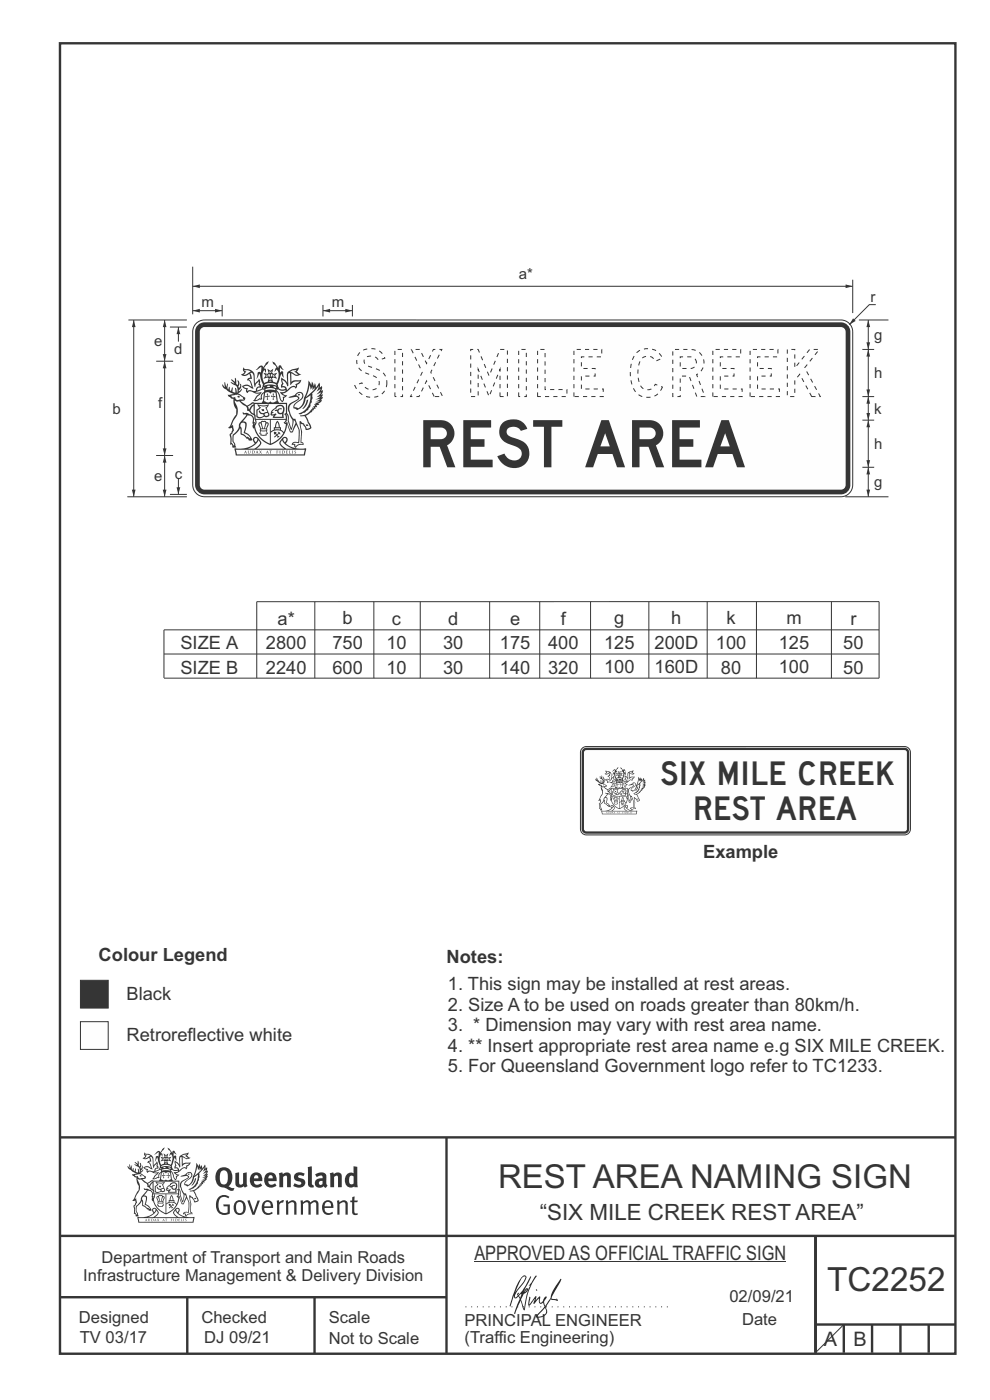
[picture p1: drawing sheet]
<svg xmlns="http://www.w3.org/2000/svg" width="210mm" height="297mm" viewBox="0 0 210 297" stroke-linecap="round" stroke-linejoin="round" font-family="sans-serif">
<defs><g id="words">
<text font-size="13.9" fill="#fefefe" x="74.8" y="84.1">SIX MILE CREEK</text>
<text font-size="13.9" fill="#373435" x="88.6" y="99.1">REST AREA</text>
<text font-size="7.1" fill="#373435" x="175.5" y="274">TC2252</text>
<text font-size="7" fill="#373435" x="105.7" y="251.9">REST AREA NAMING SIGN</text>
<g font-size="6.9" fill="#373435">
<text x="140.1" y="166.5">SIX MILE CREEK</text>
<text x="147" y="174">REST AREA</text>
</g>
<text font-size="4.8" fill="#373435" x="114.5" y="258.8">“SIX MILE CREEK REST AREA”</text>
<g font-size="4.2" fill="#373435">
<text x="100.6" y="267.2">APPROVED AS OFFICIAL TRAFFIC SIGN</text>
<text x="174.7" y="285.6">A</text>
<text x="181.1" y="285.6">B</text>
</g>
<g font-size="3.9" fill="#373435">
<text x="38.3" y="137.7">SIZE A</text>
<text x="56.4" y="137.7">2800</text>
<text x="58.9" y="132.5">a*</text>
<text x="70.5" y="137.7">750</text>
<text x="72.7" y="132.5">b</text>
<text x="82" y="137.7">10</text>
<text x="83.1" y="132.5">c</text>
<text x="94" y="137.7">30</text>
<text x="95.1" y="132.5">d</text>
<text x="106" y="137.7">175</text>
<text x="108.2" y="132.5">e</text>
<text x="116.3" y="137.7">400</text>
<text x="119" y="132.5">f</text>
<text x="128.1" y="137.7">125</text>
<text x="130.3" y="132.5">g</text>
<text x="138.8" y="137.7">200D</text>
<text x="142.4" y="132.5">h</text>
<text x="151.8" y="137.7">100</text>
<text x="154.1" y="132.5">k</text>
<text x="165.2" y="137.7">125</text>
<text x="166.8" y="132.5">m</text>
<text x="178.9" y="137.7">50</text>
<text x="180.4" y="132.5">r</text>
<text x="38.3" y="142.9">SIZE B</text>
<text x="56.4" y="142.9">2240</text>
<text x="70.5" y="142.9">600</text>
<text x="82" y="142.9">10</text>
<text x="94" y="142.9">30</text>
<text x="106" y="142.9">140</text>
<text x="116.3" y="142.9">320</text>
<text x="128.1" y="142.9">100</text>
<text x="138.8" y="142.9">160D</text>
<text x="152.9" y="142.9">80</text>
<text x="165.2" y="142.9">100</text>
<text x="178.9" y="142.9">50</text>
<text x="149.2" y="182.1">Example</text>
<text x="20.9" y="203.8">Colour Legend</text>
<text x="94.7" y="204.2">Notes:</text>
<text x="26.8" y="212.2">Black</text>
<text x="95" y="214.4">2. Size A to be used on roads greater than 80km/h.</text>
<text x="95" y="210.1">1. This sign may be installed at rest areas.</text>
<text x="26.8" y="220.9">Retroreflective white</text>
<text x="95" y="218.8">3. * Dimension may vary with rest area name.</text>
<text x="95" y="223.1">4. ** Insert appropriate rest area name e.g SIX MILE CREEK.</text>
<text x="95" y="227.5">5. For Queensland Government logo refer to TC1233.</text>
</g>
<g font-size="3.5" fill="#373435">
<text x="21.6" y="267.9">Department of Transport and Main Roads</text>
<text x="17.7" y="271.8">Infrastructure Management &amp; Delivery Division</text>
<text x="16.7" y="280.6">Designed</text>
<text x="42.7" y="280.6">Checked</text>
<text x="69.7" y="280.6">Scale</text>
<text x="98.5" y="281.3">PRINCIPAL ENGINEER</text>
<text x="154.7" y="276.1">02/09/21</text>
<text x="157.4" y="281.2">Date</text>
<text x="16.9" y="284.8">TV 03/17</text>
<text x="43.3" y="284.8">DJ 09/21</text>
<text x="69.7" y="285.2">Not to Scale</text>
<text x="98.5" y="284.8">(Traffic Engineering)</text>
</g>
<g font-size="3.2" fill="#373435">
<text x="110.1" y="59.2">a*</text>
<text x="42.8" y="65.2">m</text>
<text x="70.4" y="65.2">m</text>
<text x="184.6" y="64">r</text>
<text x="32.7" y="73.4">e</text>
<text x="37" y="75.2">d</text>
<text x="185.4" y="72.1">g</text>
<text x="185.4" y="80.3">h</text>
<text x="23.9" y="87.9">b</text>
<text x="33.6" y="86.5">f</text>
<text x="185.4" y="87.8">k</text>
<text x="185.4" y="95.3">h</text>
<text x="37.1" y="101.7">c</text>
<text x="32.7" y="102.1">e</text>
<text x="185.4" y="103.4">g</text>
</g>
</g></defs>
<g fill="none" stroke="#373435" stroke-width=".51">
<path d="M12.7 9.2h190v278h-190zM12.7 241.3h190M94.7 241.4v45.8M12.7 275.2h82M12.7 262.2h190.1M39.7 275.2v12M66.7 275.2v12M173 262.1v24.9M173 281h29.7M179 281v6M185 281v6M191 281v6"/>
<path d="M197 281v6"/>
</g>
<path d="M100.6 267.7h66.2" fill="none" stroke="#373435" stroke-width=".21"/>
<g fill="#373435">
<path d="M47 248.4a2.55 2.55 0 0 0 0 2.7l.3 .2a.81 .81 0 0 0 1-1v-.5a1.04 1.04 0 0 0-1.1-1.5zM46.3 248.1a1.82 1.82 0 0 1 2.1-.2 1.82 1.82 0 0 1 .9 1.8 2.29 2.29 0 0 1-.8 2l.7 .3h.5l-.2 .6a2.87 2.87 0 0 1-2-.7 2.12 2.12 0 0 1-1.7-3.1z" fill-rule="evenodd"/>
<path d="M49.9 248.9l.8-.2v2a.46 .46 0 0 0 .3 .6 .46 .46 0 0 0 .6-.3v-2.1l.7-.2v2.4l.2 .5-.5 .3-.3-.3a1.02 1.02 0 0 1-1.2 .3 1.02 1.02 0 0 1-.6-1.1z" fill-rule="evenodd"/>
<path d="M54 249.5l-.1 .5h.9a.49 .49 0 0 0-.2-.6 .49 .49 0 0 0-.6 .1zM53.4 249.1a1.34 1.34 0 0 1 1.6-.2 1.34 1.34 0 0 1 .6 1.5v.2h-1.7a.77 .77 0 0 0 .5 .8 .77 .77 0 0 0 .9-.4l.3 .5a1.59 1.59 0 0 1-2 .2 1.59 1.59 0 0 1-.5-2.1z" fill-rule="evenodd"/>
<path d="M57 249.5l-.1 .5h1a.49 .49 0 0 0-.2-.6 .49 .49 0 0 0-.7 .1zM56.4 249.1a1.34 1.34 0 0 1 1.6-.2 1.34 1.34 0 0 1 .7 1.5v.2h-1.8a.77 .77 0 0 0 .5 .8 .77 .77 0 0 0 .9-.4l.4 .5a1.59 1.59 0 0 1-2.1 .2 1.59 1.59 0 0 1-.5-2.1z" fill-rule="evenodd"/>
<path d="M59.2 248.9l.7-.2 .1 .4a.95 .95 0 0 1 1-.3 .95 .95 0 0 1 .7 .8v2.3h-.8v-2.3a.46 .46 0 0 0-.8 .1v2.2h-.8z" fill-rule="evenodd"/>
<path d="M62.6 249.1a1.75 1.75 0 0 1 2-.1l-.2 .5-.6-.2a.43 .43 0 0 0-.6 .3l.4 .3a1.04 1.04 0 0 1 1.2 1.1 1.04 1.04 0 0 1-1.4 1l-1.2-.4 .3-.6 1 .4 .4-.4a.88 .88 0 0 0-1-.5l-.4-.2-.1-.4z" fill-rule="evenodd"/>
<path d="M65.3 247.6l.8-.2 .1 3.8 .3 .2 .1 .4a.88 .88 0 0 1-1 0 .88 .88 0 0 1-.3-1z" fill-rule="evenodd"/>
<path d="M67.8 250.6a.43 .43 0 0 0-.1 .7 .43 .43 0 0 0 .7-.1v-.7zM66.8 249.1a1.7 1.7 0 0 1 2.4 .1v1.9l.3 .4-.4 .5-.5-.4a1.03 1.03 0 0 1-1.7-.1 1.03 1.03 0 0 1 .8-1.5h.7v-.4a.8 .8 0 0 0-1.2 .1z" fill-rule="evenodd"/>
<path d="M70 248.9l.7-.2 .1 .4a.95 .95 0 0 1 1-.3 .95 .95 0 0 1 .7 .8v2.3h-.8v-2.3a.46 .46 0 0 0-.8 .1v2.2h-.8z" fill-rule="evenodd"/>
<path d="M74.3 249.5a1.48 1.48 0 0 0 0 1.7h.5l.2-.1v-1.5l-.3-.2zM75 247.4l.8 .1 .1 4.4h-.7l-.1-.2a1.26 1.26 0 0 1-1.4 0 1.26 1.26 0 0 1-.5-1.3 1.29 1.29 0 0 1 .4-1.4 1.29 1.29 0 0 1 1.4-.1z" fill-rule="evenodd"/>
<path d="M46.4 253.9a1.72 1.72 0 0 1 2.3 0l-.3 .3a1.24 1.24 0 0 0-1.4-.2 1.24 1.24 0 0 0-.6 1.4 1.49 1.49 0 0 0 1.2 1.9l.7-.1v-1.3h-.8l-.1-.4h1.3v1.9a1.93 1.93 0 0 1-2.2 0 1.93 1.93 0 0 1-.7-2.2l.2-.8z" fill-rule="evenodd"/>
<path d="M50.4 255.1a1.65 1.65 0 0 0 .2 2.2 .99 .99 0 0 0 1-1.4 .78 .78 0 0 0-.4-.8 .78 .78 0 0 0-.8 0zM50 254.9a1.33 1.33 0 0 1 1.6-.1 1.33 1.33 0 0 1 .5 1.4 1.31 1.31 0 0 1-1.3 1.6 1.31 1.31 0 0 1-1.2-1.6v-.6z" fill-rule="evenodd"/>
<path d="M52.5 254.7l.4-.1 .9 2.6 .8-2.5h.5l-1.1 3h-.5z" fill-rule="evenodd"/>
<path d="M56.3 255.2l-.2 .7h1.3a.7 .7 0 0 0-.3-.8 .7 .7 0 0 0-.8 .1zM55.9 255a1.22 1.22 0 0 1 1.5-.2 1.22 1.22 0 0 1 .5 1.5h-1.8a.93 .93 0 0 0 .5 1 .93 .93 0 0 0 1.1-.2l.2 .3a1.43 1.43 0 0 1-1.8 .1 1.43 1.43 0 0 1-.6-1.7z" fill-rule="evenodd"/>
<path d="M58.7 254.7l.4-.1 .1 .5 .4-.4 .6-.1-.2 .5a.66 .66 0 0 0-.8 .7v1.9h-.4z" fill-rule="evenodd"/>
<path d="M60.6 254.7l.4-.1 .1 .5a.94 .94 0 0 1 1-.5 .94 .94 0 0 1 .8 .8v2.3h-.5l-.1-2.5a.81 .81 0 0 0-1.2 .3v2.2h-.4z" fill-rule="evenodd"/>
<path d="M63.7 254.7l.5-.1 .1 .5 .4-.3a.78 .78 0 0 1 1.1 .3 .9 .9 0 0 1 1-.5 .9 .9 0 0 1 .8 .8v2.3h-.5l-.1-2.5a.67 .67 0 0 0-1.1 .3v2.2h-.5v-2.4l-.4-.3-.7 .4v2.3h-.5z" fill-rule="evenodd"/>
<path d="M69 255.2l-.1 .7h1.3a.7 .7 0 0 0-.3-.8 .7 .7 0 0 0-.9 .1zM68.7 255a1.22 1.22 0 0 1 1.5-.2 1.22 1.22 0 0 1 .5 1.5h-1.8a.93 .93 0 0 0 .4 1 .93 .93 0 0 0 1.2-.2l.1 .3a1.44 1.44 0 0 1-1.7 .1 1.44 1.44 0 0 1-.6-1.7z" fill-rule="evenodd"/>
<path d="M71.4 254.7l.5-.1 .1 .5a.94 .94 0 0 1 1-.5 .94 .94 0 0 1 .8 .8v2.3h-.5l-.1-2.5a.81 .81 0 0 0-1.2 .3v2.2h-.4z" fill-rule="evenodd"/>
<path d="M74.7 253.9l.5-.1v.9h.7l-.1 .3h-.6v2.2l.1 .2h.5l.1 .3a.75 .75 0 0 1-1.2-.6v-2.1h-.4v-.3h.4z" fill-rule="evenodd"/>
<path d="M30.8 244.9l1.1 .3-.9 .5h-.4l.6-.5zM31.8 245.4h.2a2.44 2.44 0 0 1 .4 1.9l.1 .5 .7-1-.1 .6 .3 .3a.57 .57 0 0 0-.6 .7l-1-.1-.5 .2 .2-.5-.8-.3 .7-.1 .9 .5 .1-.1-.6-1.3-.2-.2h.5zM30.7 244.4l-.1 .5 .2 .4-.6 .4a1.04 1.04 0 0 0 1.4-.1l.2 .6-.3 .1-.2 .4a.94 .94 0 0 1 .8 1.1l-.2-.1a1.16 1.16 0 0 0-1.5-.1l.3 .4 .4 .2 .1 .5 .2 .1 .1-.2a.94 .94 0 0 1 1.1 .2l.8 .1-1.2 1.2a1.13 1.13 0 0 0 1.2-.2l.4-.1-.1-.4 .5-.8a.83 .83 0 0 0-.6 1.1l-.3-.1-.7 .4 1.1-1.4-.5 .1-.5-.1 1.3-.5-.1-.1-.9 .4v-.3l.2-.2 .3 .1 .1-.3-.2-.4v-.6l-.1-.4-.7 1v-.7a1.42 1.42 0 0 0-1.6-1.8z" fill-rule="evenodd"/>
<path d="M38.5 245.2l.5-.2 .7-.1-.6 .3 .8 .5h-.3zM38.3 245.5l.2-.1 .1 2a1.69 1.69 0 0 1 1.6-.6l-.8 .5 .1 .5a1.1 1.1 0 0 0-1.5 .6l-.1-.5-.2-.2h-.5l.3-.4-.3-.7a1.42 1.42 0 0 1 .8 1.1l.2-.1zM37.1 246.2l.1 1-.2 .3 .1 .4h.5l.1 .2a.96 .96 0 0 1-1.1-.1l-.1 .1a1.06 1.06 0 0 0 1.3 .2v.1a.72 .72 0 0 1-1 .2l.3 .5 .6 .2-.4 .2-.1 .6-.2-.3-.4-1.1-.4-.4 .4 .9a1.54 1.54 0 0 0 .7 1.2l.2-.3a.58 .58 0 0 1 .4-.8l.2-.1h-.3l-.5-.3 .9-.5a.93 .93 0 0 1 1.2-.5v.2l.2-.2 .1-.5a.99 .99 0 0 0 .7-.8l-1.3 .1-.3 .2-.1-1.4 .9 .4 .9-.3h-.4l-.5-.4 .4-.7-.6 .2a1.46 1.46 0 0 0-1.4 2.1v.4l-.2-.4z" fill-rule="evenodd"/>
<path d="M35.6 248.9l.2 .1-.1 .3 .4 .1h-.4v.6l-.1-.6h-.3l.3-.1z" fill-rule="evenodd"/>
<path d="M34.6 248.9l.2 .1v.3l.3 .1h-.3l-.1 .6v-.6h-.4l.4-.1z" fill-rule="evenodd"/>
<path d="M34.3 248.8a.57 .57 0 0 1 .9 .2 .57 .57 0 0 1 .9-.2l.2 1.4h-.2a.57 .57 0 0 1-.9 0 .69 .69 0 0 1-1.1 0zM34.2 248.1l-.3 2.1-.2 .4h3l-.2-.4-.3-2.1h-.2v.2l-.8-.1-.8 .1v-.2z" fill-rule="evenodd"/>
<path d="M34.2 252.4a.3 .3 0 0 0 .6 0 .3 .3 0 0 0-.6 0zM33.3 250.9l.3 .3-.3 .4a.79 .79 0 0 0 0 1.3l.8-.2-.1-.3a.55 .55 0 0 1-.7-.6l.1-.1 .2 .3 .3 .2 .8-.2-.4-.7 .4-.4-.7 .2zM33 250.7l1.1 .2 .9-.2-.4 .6 .4 1.2a.56 .56 0 0 1-.8 .3l-.2 .1a.73 .73 0 0 1-.9 .1 .73 .73 0 0 1-.3-1v-.4l.6-.4z" fill-rule="evenodd"/>
<path d="M35.6 251.8l.7-.4a.58 .58 0 0 1 1-.1 .58 .58 0 0 1-.4 .9l-.3-.3a.43 .43 0 0 1 .6-.4 .57 .57 0 0 0-.8 .2l-.2-.1-.3 .1 .4 .2a.55 .55 0 0 0 .9 .4v.5h-1.3l.3-.4-.1-.1-.6 .1 .2-.3-.2-.1zM35.4 251.8l-.1 .2a.39 .39 0 0 0 .2 .6h.3l-.2 .4h1.9l-.1-.8a.86 .86 0 0 0-.1-1.3 .86 .86 0 0 0-1.3 .4z" fill-rule="evenodd"/>
<path d="M36 254.8h.8v.2h-.8zM36.4 253.8l.2 .8h-.4zM36.4 253.5l-.3 .5-.1 .6h-.2v.4l-.7 .4 .2 .1a1.48 1.48 0 0 1 2.1 .2l.2-.1-.6-.5v-.5h-.2l-.1-.6z" fill-rule="evenodd"/>
<path d="M35.8 255.4l.4 .1 .1 .3 .3-.2-.2-.2a.38 .38 0 0 1 .5 .5l-.2-.2-.3 .2 .3 .2-.3 .3-.1-.4-.4 .4-.1-.2 .4-.3-.1-.1-.2 .1z" fill-rule="evenodd"/>
<path d="M34.5 254h.2v.2l-.2 .6h-.2zM33.6 255.3h.9v.2a.55 .55 0 0 1-.8 .4v-.2l-.2-.1zM33.4 254h.2l.2 .8h-.2zM33.6 255l.8-.1 .1 .2h-.8zM33.8 253.7h.5l-.2 1.1h-.1zM33.3 253.8l-.1 .3 .3 1.1a.48 .48 0 0 0-.1 .6 .48 .48 0 0 0 .5 .2h.5a.49 .49 0 0 0 .2-.8l.3-1.1-.1-.3a1.42 1.42 0 0 0-1.5 0z" fill-rule="evenodd"/>
<path d="M33.7 251.5l.4 .1 .1 .3h-.3z" fill-rule="evenodd"/>
<path d="M41.3 250.1l.3-.2-.2 .8-.6 .8h-.2l.5-.7z" fill-rule="evenodd"/>
<path d="M39.7 249l.3-.2 .5 .2a.88 .88 0 0 1-.6 1.1 1.22 1.22 0 0 0-.8 1.3l.5 .2a.72 .72 0 0 0 .9-.4l.5-.8 .2-.6 .8-.6v.2a2.85 2.85 0 0 1-2 2.9l.1 .1a2.13 2.13 0 0 0 1.9-1.5v-.3a2.01 2.01 0 0 0 .3-1.7l1.1-1.3-.4 1 .7-.5-.7 1 .8-.4-.8 .8 .7-.2-.9 .6 .8-.1-.8 .4h.7l-.8 .3 .3 .2h-.4l.2 .3h-.4l.2 .3h-.4l.1 .2h-.1a2.16 2.16 0 0 1-2 1.1l.1 .2 .4-.1a.76 .76 0 0 1 .7 .8l.5 1.2-.6 .2a1.45 1.45 0 0 0-1.1-1.3l.2 1.8-.1 1.8 .4 .3a1.07 1.07 0 0 0-1.2 .4v-.3l-.5-.2a.87 .87 0 0 1 1.1-.1v-.7a4.4 4.4 0 0 0-.6-3.1l-.1-.3h-.2a2.16 2.16 0 0 1-.7-2.2l.3-.4 1.2-.7a.55 .55 0 0 0-.4-.8zM37.8 252.4a.76 .76 0 0 1 .3 1.1l.6 1.6 .4-1.7 .2 .1a.61 .61 0 0 1-.1 .9l-.3 .8-.2 .1-.7-1.6-.3 .1a1.18 1.18 0 0 0 .1-1.4zM41.8 247.5l.2 .7 .3-.5v.6l.4-.5a1.9 1.9 0 0 1-1.2 1.4l-.3 .3zM38.2 249.6l1.4-.2 .2 .2v.3l-.5 .2a1.26 1.26 0 0 0-.9 1.9l.2 .7a1.84 1.84 0 0 1 .1 2.1l-.4-1.4a.96 .96 0 0 0-.4-1.2l-.4 .2a.78 .78 0 0 1 0 1.3l.1 .3h.4l.4 1.1a.38 .38 0 0 0 .2 .4 .38 .38 0 0 0 .4-.1l.6-1.2a2.94 2.94 0 0 1 .4 2.5l-.1 .4h-.8l-.3 .4v.2l.4-.1 .1 .4 .2 .1a1.02 1.02 0 0 1 1.3-.5v-.4l-.3-.1 .1-1.8-.3-1.3h.1a1.14 1.14 0 0 1 .8 1 .63 .63 0 0 0 .8-.2 .63 .63 0 0 0-.2-.9l-.6-1.2 .9-.6 .2-.4h.3l-.1-.2h.4l-.1-.3h.3l-.1-.3 .5-.1-.2-.2 .6-.4v-.2h-.2l.4-.5h-.3l.3-.5-.4 .1 .4-.5v-.3l-.3 .2 .2-.7-.1-.2-.4 .3v-.8l-.6 .8-.2-.8-.2 .5-.3-.7-.1 .6-.5-.8-.1 1.4-.6 1.8a1.81 1.81 0 0 1-1 1.5l-.6-.2a1.75 1.75 0 0 1 1.1-1.2 .75 .75 0 0 0 .1-1.3 .75 .75 0 0 0-1.2 .4z" fill-rule="evenodd"/>
<path d="M41.2 254.1h.3l.2 .2-.4 .1z" fill-rule="evenodd"/>
<path d="M29.4 258.4h11.6l-.1 .8h-11.4zM31.3 258.2l.5-.1a2.48 2.48 0 0 0 1.4-1.3l.3 .5-.5 .6-.5 .3zM32.5 256.6l.3-.2 .2 .1-.3 .7zM37.2 256.8a2.65 2.65 0 0 0 1.8 1.4h-1.1l-.5-.3-.5-.6zM37.4 256.5l.2-.1 .3 .2-.3 .6zM29.2 258.2l.1 1.2h11.8l.2-1.1-.2-.1a4.1 4.1 0 0 1-3.3-.9l.3-.4-.1-.6a1.06 1.06 0 0 0-1.3 1l.2 .4 .6 .5h-4.7l.3-.1a.84 .84 0 0 0 .6-.8 .84 .84 0 0 0-.5-.8l-.3-.2h-.5l-.1 .6 .3 .4a4.2 4.2 0 0 1-3.4 .9z" fill-rule="evenodd"/>
<path d="M31 258.7l.1 .2h-.2zM31 258.5l-.3 .6 .4-.2 .2 .2z" fill-rule="evenodd"/>
<path d="M31.3 258.6h.3v.4a.25 .25 0 0 0 .2-.1 .25 .25 0 0 0-.1-.3h.1a.29 .29 0 0 1 0 .4 .29 .29 0 0 1-.4 0 .29 .29 0 0 1 0-.4z" fill-rule="evenodd"/>
<path d="M32.2 258.6a.22 .22 0 0 1 .3 .2 .22 .22 0 0 1-.3 .2zM32 258.6l.1 .4a.33 .33 0 0 0 .4 0 .33 .33 0 0 0 0-.4 .33 .33 0 0 0-.5 0z" fill-rule="evenodd"/>
<path d="M32.9 258.7l.1 .2h-.2zM32.9 258.5l-.2 .6 .3-.2 .2 .2z" fill-rule="evenodd"/>
<path d="M33.3 258.6h.2l.1 .1 .2-.1-.2 .2 .2 .3-.3-.3-.1 .3h-.1l.2-.3z" fill-rule="evenodd"/>
<path d="M34.7 258.7l.1 .2h-.2zM34.7 258.5l-.3 .6 .4-.2 .2 .2z" fill-rule="evenodd"/>
<path d="M35 258.5h.5l-.2 .1v.5h-.2l.1-.5z" fill-rule="evenodd"/>
<path d="M36.2 258.6l.3-.1-.1 .1v.2h.1h-.1v.3h-.2z" fill-rule="evenodd"/>
<path d="M36.7 258.6h.2v.5h-.2z" fill-rule="evenodd"/>
<path d="M37.3 258.6a.22 .22 0 0 1 .3 .2 .22 .22 0 0 1-.3 .2zM37.1 258.6v.4a.33 .33 0 0 0 .5 0 .33 .33 0 0 0 0-.4 .33 .33 0 0 0-.5 0z" fill-rule="evenodd"/>
<path d="M37.8 258.6l.4-.1-.2 .1v.2h.1h-.1v.2l.2 .1h-.4z" fill-rule="evenodd"/>
<path d="M38.4 258.6h.2l-.1 .4 .2 .1h-.3z" fill-rule="evenodd"/>
<path d="M38.9 258.6h.2v.5h-.2z" fill-rule="evenodd"/>
<path d="M39.3 258.6h.2h-.1l.2 .3-.2 .2-.1-.1v-.1l.2 .1z" fill-rule="evenodd"/>
<path d="M34.2 247.4a1.51 1.51 0 0 1 2 .2 2.67 2.67 0 0 0-2.1 0zM35.7 247.6l.4 .1 .1 .3-.4-.1zM34.6 247.6h.5l.1 .2h-.4zM34 247.8l.3 .2h-.3zM34.9 246.9l.3-.2 .3 .2zM34.9 245.6l.2 .1v.3h-.2zM35 245.1l.2 .2 .2-.2-.1 .3h-.2zM35.1 246.3h.2l.1 .4-.2-.2-.2 .2zM35.3 245.7l.2-.1v.4h-.2zM34.4 245.7h.3l.1 .3-.4 .1 .2-.2zM35.7 245.7h.3l-.2 .2 .2 .2-.4-.1zM32.7 244.9l1-.5-.1 1-.2-.2-.3 .2-.3 1.1 .5-1 .3 .9a1.84 1.84 0 0 1 .2 1.7l.4 .1a2.48 2.48 0 0 1 2.2 0l.2-.2-.2-.7 .7-1.8 .4 .7-.2-1-.2-.1-.2 .3v-.9l.6 .4-.6-.8-.3 .1-.1 .4-.5-.9-.5-.3 .2 .5 .6 .5-.5 .8 .4-.4a2.06 2.06 0 0 1 0 2.3l-.5-.2-.2-.6 .1-.1 .8 .2-.4-.5 .4-.5-.7 .2-.2-.2 .2-.7-.5 .4-.5-.4 .2 .7-.2 .2-.7-.2 .4 .5-.4 .5 .8-.2 .1 .1-.2 .6-.5 .2a2.02 2.02 0 0 1 0-2.2l.3 .5-.1-.7-.3-.1 .8-1.2-.4 .3-.5 .8-.2-.3a.8 .8 0 0 0-.8 .5z" fill-rule="evenodd"/>
<path d="M29.2 250.1l.3 .1a.61 .61 0 0 1 .8 .4l.3 .2a.8 .8 0 0 1 .6 1l.4 .1 .5 .5a1 1 0 0 1 .5 1.1l-.1 .7v-.5h-.1a.96 .96 0 0 0-.8-1.3l-.2-.2h-.7l-.1-.1-.1 .1 .1 .3h.6l-1.2 1.3-.2 1-.4 .6a1.33 1.33 0 0 0-.5 1.8l.2 .5a1.26 1.26 0 0 1-.5-1.5l-.1-.3a1.56 1.56 0 0 0 .4-1.7l-.3 .2 .2-.5a3.2 3.2 0 0 0 .7-3zM30.4 253.9h.4a2.06 2.06 0 0 1-.1 1.6l.7 .5 .4 .4-.6-.1-.8-.6-.1-.9a.51 .51 0 0 1 .1-.9zM28.6 249.3a1.52 1.52 0 0 1 2.1 .5l-1.1 .2-.2-.1-.1-.4h-.5zM27.5 247v.8l-.3-.4h-.1a3.1 3.1 0 0 0 1.9 1.6l-1 .1 .5 .6 .5 .1 .1 1.1a1.84 1.84 0 0 1-.3 2.5l-.4 .9-.3 .4 .2 .1 .4-.1 .1 .4-.2 .5-.3 .2 .1 1.7h.2l.3 .5 .1 .1 .4-.1-.1-.5a1.3 1.3 0 0 1-.1-1.7l.9-1 .1 1.1 .6 .2 .5 .5 .1-.1 .2 .3h.5a1.85 1.85 0 0 0-1.2-1.4l.1-.3a1.39 1.39 0 0 0 0-1.4l-.5-.1 .5-.5a.66 .66 0 0 1 .9-.4 .66 .66 0 0 1 .3 .9l-.1 .4 .2-.1v.2l-.1 .3 .2 .5 .1-.3a2.24 2.24 0 0 0 .1-2.2 .73 .73 0 0 1-.7-.7 .73 .73 0 0 1 .6-.7v-.2a.94 .94 0 0 0-.9 .8 .48 .48 0 0 1-.1-.6 .48 .48 0 0 1 .5-.2l.5-.3a.51 .51 0 0 0-.8 .2l-.5 .2-1-.8h.6l.2-.5-1.2-.7 .5-.5v-.3l-.5 .4 .1-.2a.69 .69 0 0 0 .2-1v.4l-.2 .3v-1.1l-.3-.2 .1 .6-.1 .2-.4-1.3v.7l-.6-.4 .5 .7-.6-.2 .3 .3a1 1 0 0 1 .7 1.4l-.2-.8v.9l-.5-.2v-.8l-.2 .7-.2-.1-.1-.6-.2 .4-.2-.2 .1-.7-.2 .5z" fill-rule="evenodd"/>
<path d="M29.6 249.4l.2-.1 .3 .2z" fill-rule="evenodd"/>
<path d="M32.4 250.5h5.6v2l-.2-.1v-1.7h-5.2v2.5h5.2v-.8l.1 .2-.1 1.1v-.3h-2.5v4a4.1 4.1 0 0 0 2.6-3.6l.1-.1a4 4 0 0 1-2.8 3.9 4.2 4.2 0 0 1-2.8-4.7l.1 1.2 .1-.1a3.8 3.8 0 0 0 2.5 3.4v-4h-2.5l-.2-.9z" fill-rule="evenodd"/>
<circle cx="40" cy="249.1" r=".17"/>
</g>
<path d="M98.7 277.2h43.3" fill="none" stroke="#373435" stroke-width=".21" stroke-dasharray=".2 1" stroke-linecap="butt"/>
<g fill="#252726">
<path d="M111.6 273.7l.2-.2-.5 .7zM110.4 274.5l.3 .1-.3 .7-.3-.4zM110.9 270.9l.5-.1a9.3 9.3 0 0 1-2 3.2l-.1 .2 1-2.5zM110.6 271a14.7 14.7 0 0 0-2.2 4.9l-.3 1.2 .1 .1 .8-2.4a.42 .42 0 0 0 .2 .7 .42 .42 0 0 0 .6-.3l.2-.2 .2 .6-1.1 3.1h.2l1.1-2.8 .6 1.9 .2 .2 .2-.5a13.5 13.5 0 0 1 2-6.2l.5-.5-.2-.2-1.6 2.1 .4-.1a14.9 14.9 0 0 0-1.3 5.1l-.4-1.2a1.39 1.39 0 0 1 .2-1.8l.1-.2a.92 .92 0 0 0 .8-1.2 .75 .75 0 0 0-.7 .7l-.2 .2 1.6-3.4h-.1l-.4 .7a10.5 10.5 0 0 1-2.2 3.2l.2-.4a.32 .32 0 0 0-.4 .2 .32 .32 0 0 0 .1 .4l-.5 .4a3.2 3.2 0 0 1 1.1-2.3l.5-.6a2.49 2.49 0 0 0 .7-1.6l-.3-.2z" fill-rule="evenodd"/>
<path d="M115.6 277.5a1.15 1.15 0 0 1 .1 1.3 1.15 1.15 0 0 1-1.2 .5h-.5zM112.3 275.1l-.3 1.7 .3 .2 1.2-1.5-.3 1.1 1.1-1.2a.94 .94 0 0 0 .4 1.2l.5-.3 .3 .9-1.2 1.3a.98 .98 0 0 0-.5 1 1.9 1.9 0 0 0 2.3-1.3l-.1-.3a1.02 1.02 0 0 1 .3-1.4l.5-.9 1.5 .3-.2-.5v.3l-1.1-.2v-.2l2-3.6 .1-.3-.1-.1-1.8 2.7a6.6 6.6 0 0 1-1.5 3l-.2-.2a1.01 1.01 0 0 1 .4-1.4l.1-.2-.3-.2-.3 .5-.2 .5-.5 .4-.2-.4 .1-.9-.2-.1-.8 .9 .2-.9h-.1l-1.4 1.7 .2-1.4v-.1z" fill-rule="evenodd"/>
<path d="M113.7 273.5l.3 .3h-.3z" fill-rule="evenodd"/>
</g>
<path d="M17.1 216.7h5.9v5.9h-5.9z" fill-rule="evenodd" fill="#fefefe" stroke="#373435" stroke-width=".21"/>
<path d="M17.1 208h5.9v5.9h-5.9z" fill-rule="evenodd" fill="#373435" stroke="#373435" stroke-width=".21"/>
<path d="M123.4 158.9l.6-.5h.4h67.5a1.25 1.25 0 0 1 1.2 1.2v16.3a1.25 1.25 0 0 1-1.2 1.2h-67.5a1.25 1.25 0 0 1-1.3-1.2v-16.3z" fill-rule="evenodd" fill="#fefefe" stroke="#373435" stroke-width=".21"/>
<path d="M123.7 158.9l.7-.3h67.5a1 1 0 0 1 1 1v16.3a1 1 0 0 1-1 1h-67.5a1 1 0 0 1-1-1v-16.3z" fill-rule="evenodd" fill="#373435"/>
<path d="M124.1 159.2l67.8-.1 .4 .3 .1 .2v16.3l-.1 .2-.4 .3h-67.5l-.5-.3v-.2v-16.3z" fill-rule="evenodd" fill="#fefefe"/>
<g fill="#373435">
<path d="M128.6 163.7l.7 .1-.8 .4 .3-.4zM129.2 164h.2l.2 .2 .1 1.3 .4-.6v.3l.1 .2-.3 .1a.44 .44 0 0 1-.3 .5 .44 .44 0 0 1-.5-.2l-.2 .1a.2 .2 0 0 0 .1-.3 .2 .2 0 0 0-.3 0l-.1-.1a.22 .22 0 0 1 .2-.2 .22 .22 0 0 1 .2 .1l.6 .2-.5-.9a.25 .25 0 0 0 .4-.2 .25 .25 0 0 0-.2-.3zM128.6 163.4l-.2 .2 .2 .3-.4 .3 .4 .1 .3-.1a.18 .18 0 0 1 .3 .1 .18 .18 0 0 1-.1 .2l-.2 .3 .3 .1 .2 .6-.4-.3-.4 .1a.25 .25 0 0 0-.1 .3 .25 .25 0 0 0 .3 .1v.3l.2 .1 .2-.2 .6 .3h.4l-.7 .7 .1 .1 .9-.2v-.4l.3-.3-.4 .1v.5l-.6 .2 .6-.9h-.6l.8-.3-.6 .2v-.3l.4-.1-.2-.8-.1-.1-.4 .6-.1-1.2-.4-.4h-.6z" fill-rule="evenodd"/>
<path d="M133.5 163.9l.7-.3-.4 .3 .5 .3zM133.3 164h.1l.1 1.3 .4-.4h.6l-.2 .2a.19 .19 0 0 0-.3 0 .19 .19 0 0 0 .1 .3h-.5l-.5 .4-.1-.3-.4-.1 .2-.2-.2-.5 .4 .3 .1 .4 .2-.1zM132.6 164.5l-.1 1h.4a.24 .24 0 0 1-.2 .3 .24 .24 0 0 1-.3-.1l-.2-.1a.46 .46 0 0 0 .8 .2l-.3 .2a.18 .18 0 0 0-.2 0 .18 .18 0 0 0-.1 .2 .18 .18 0 0 0 .2 .1l.3 .1-.2 .1-.1 .5-.3-.9-.3-.3 .4 1a.25 .25 0 0 0 .3 .2 .25 .25 0 0 0 .1-.4l.3-.3-.4-.1 1-.7 .4 .1 .1-.3 .4-.5h-.7l-.3 .1v-.9l.5 .3 .6-.2-.6-.3 .3-.4-.8 .2a.62 .62 0 0 0-.5 .8v.7z" fill-rule="evenodd"/>
<path d="M131.6 166.2l.1 .2 .2 .1h-.2v.3l-.1-.3h-.2l.2-.1z" fill-rule="evenodd"/>
<path d="M131 166.2l.1 .2 .2 .1h-.2v.3l-.1-.3h-.2l.2-.1z" fill-rule="evenodd"/>
<path d="M130.8 166.1l.4-.1 .2 .2 .1-.1a.38 .38 0 0 1 .4 0 .38 .38 0 0 1 .1 .5v.4l-.4 .1-.2-.1-.4 .1-.3-.1zM130.7 165.7l-.3 1.5h1.9l-.3-1.5-.1 .1h-1.1z" fill-rule="evenodd"/>
<path d="M130.8 168.4a.18 .18 0 0 0 .3 0 .18 .18 0 0 0-.3 0zM130.2 167.5l.2 .1-.4 .4v.6l.3 .1a.21 .21 0 0 0 .3-.2 .21 .21 0 0 0-.3-.2l-.2-.3h.1l.2 .2h.3a.29 .29 0 0 0 .3-.2 .29 .29 0 0 0-.2-.3l.3-.2zM130 167.3l.6 .1 .6-.1a.96 .96 0 0 0 .1 1.1l-.3 .3-.9 .1-.2-.1v-.8a.3 .3 0 0 0 .3-.3 .3 .3 0 0 0-.2-.3z" fill-rule="evenodd"/>
<path d="M131.6 168l.5-.4 .4-.1 .2 .3-.1 .4h-.2l-.2-.1 .1-.2 .3-.1-.1-.1-.7 .2 .3 .1 .1 .3a.27 .27 0 0 1 .3 .1 .27 .27 0 0 1 .1 .2h-.8a.17 .17 0 0 0 .1-.2 .17 .17 0 0 0-.3 0h-.1l.2-.2-.2-.1zM131.6 167.9l-.2 .5 .3 .1-.1 .3h1.2l.1-1-.2-.4h-.5z" fill-rule="evenodd"/>
<path d="M131.8 169.9h.6v.1h-.6zM132.1 169.2l.2 .5h-.3zM132.1 169.1l-.4 .9-.4 .3 .9-.2 .5 .3h.1l-.3-.4z" fill-rule="evenodd"/>
<path d="M131.8 170.2l.2 .1v.2l.2-.1-.1-.2 .3 .1v.2l-.1-.1-.2 .2 .2 .1-.2 .2-.1-.3-.3 .2 .3-.2-.2-.1z" fill-rule="evenodd"/>
<path d="M130.9 169.4l.2 .1-.3 .4zM130.4 170.2h.2a.23 .23 0 0 1 .3 0 .23 .23 0 0 1 0 .3 .23 .23 0 0 1-.3 .1l-.3-.2zM130.2 169.3l.3 .6h-.1zM130.3 170l.6 .1zM130.5 169.2h.3l-.1 .7h-.1zM130.1 169.3l.2 .8-.1 .3 .2 .2h.6l.1-1.3-.3-.2z" fill-rule="evenodd"/>
<path d="M130.4 167.8h.3v.2h-.2z" fill-rule="evenodd"/>
<path d="M135.2 166.9l.2-.1a1.07 1.07 0 0 1-.7 1z" fill-rule="evenodd"/>
<path d="M134.2 166.2l.4-.1 .1 .4-.8 .8a.4 .4 0 0 0 .1 .5 .4 .4 0 0 0 .6-.1l.4-.4a.87 .87 0 0 1 .6-.9l-.1 .7a1.6 1.6 0 0 1-1.2 1.2l.3 .1 .8-.5 .3-.8 .1-.6a.7 .7 0 0 1 .5-.8l.2-.3-.3 .6 .5-.3-.5 .6 .6-.3-.6 .6 .5-.1-.6 .3 .6-.1-.6 .3h.5l-.5 .2 .2 .1h-.3l.1 .2h-.2l.1 .2h-.2v.1l-.5 .4-.8 .3v.1a.78 .78 0 0 1 .9 .8 .27 .27 0 0 1 .1 .3 .27 .27 0 0 1-.3 .2 .27 .27 0 0 1-.2-.4l-.5-.4 .1 1.5a.6 .6 0 0 0 .1 .8l.1 .1-.5 .1-.3 .2v-.2l-.3-.1h.7v-.2a2.78 2.78 0 0 0-.5-2.4l-.3-.4-.2-.8 .2-.4 .8-.6zM133 168.4l.2 .1v.5l.4 1 .2-1a.43 .43 0 0 1 .3 .4 .43 .43 0 0 1-.3 .4l-.1 .4h-.2l-.4-1-.2 .1 .2-.4zM135.5 165.3l.1 .5 .2-.4v.4l.2-.3v.2l-.9 .9zM133.3 166.6l.8-.1 .2 .2-.9 .5-.2 .4v.4l.5 1-.1 .8-.3-1.3-.2-.2-.3 .1 .2 .4-.2 .4 .3 .2 .4 .9h.2l.4-.8 .1 .1a1.68 1.68 0 0 1 0 1.7l-.5 .1-.1 .3 .3-.1v.2a.18 .18 0 0 0 .2 .1 .18 .18 0 0 0 .2-.2l.6-.1v-.2l-.2-.1v-1l-.1-.9 .4 .3a.34 .34 0 0 0 .5 .3 .34 .34 0 0 0 .1-.6l-.5-.9 .6-.4 .3-.3h.2l-.1-.2h.2l-.1-.2h.4l-.2-.2 .4-.2v-.1h-.1l.2-.3h-.1l.1-.4-.2 .1 .2-.3v-.2l-.2 .1 .1-.5-.2 .2-.1-.6-.3 .6-.1-.5-.1 .3-.2-.5-.1 .4-.3-.5-.2 1.1-.5 1.6a.44 .44 0 0 1-.8 0l.9-.8v-.6l-.5-.1z" fill-rule="evenodd"/>
<path d="M127.7 172.1h7.3l-.1 .5h-7.1zM128.9 172l1.1-.6a.17 .17 0 0 1 .2-.2 .17 .17 0 0 1 .1 .3l-.6 .5zM129.6 171.1a.2 .2 0 0 1 .4 0 .2 .2 0 0 1-.4 0zM132.6 171.1l.4 .5 .8 .4h-.7l-.4-.2-.3-.4zM132.7 171.1a.2 .2 0 0 1 .4 0 .2 .2 0 0 1-.4 0zM127.6 172l.1 .7h7.3l.1-.7h-.9l-.7-.2a.39 .39 0 0 1-.5-.3 .39 .39 0 0 1 .2-.4l-.1-.3h-.3l-.5 .5 .1 .3 .4 .4h-2.9l.4-.4 .1-.3-.5-.5h-.2l-.2 .3a.46 .46 0 0 1 .1 .5 .46 .46 0 0 1-.5 .2z" fill-rule="evenodd"/>
<path d="M128.7 172.3l.1 .1zM128.7 172.2l-.1 .3h.3z" fill-rule="evenodd"/>
<path d="M128.9 172.2h.2v.3l.2-.3-.1 .3h-.2z" fill-rule="evenodd"/>
<path d="M129.5 172.3h.2l-.1 .2zM129.4 172.2v.3h.3v-.2z" fill-rule="evenodd"/>
<path d="M129.9 172.3l.1 .1zM129.9 172.2l-.1 .3h.3z" fill-rule="evenodd"/>
<path d="M130.2 172.2l.1 .1 .2-.1-.2 .2 .2 .1-.2-.1-.1 .1 .1-.1z" fill-rule="evenodd"/>
<path d="M131 172.3l.1 .1zM131 172.2l-.1 .3h.3z" fill-rule="evenodd"/>
<path d="M131.2 172.2h.3v.3h-.2z" fill-rule="evenodd"/>
<path d="M132 172.2h.2l-.1 .3h-.1z" fill-rule="evenodd"/>
<path d="M132.3 172.2h.1v.3h-.1z" fill-rule="evenodd"/>
<path d="M132.7 172.3h.1v.2zM132.6 172.2v.3h.3v-.2z" fill-rule="evenodd"/>
<path d="M133 172.2h.2l-.1 .3h.1h-.2z" fill-rule="evenodd"/>
<path d="M133.3 172.2h.2v.3h-.2z" fill-rule="evenodd"/>
<path d="M133.7 172.2h.1v.3h-.1z" fill-rule="evenodd"/>
<path d="M133.9 172.3l.2-.1-.1 .3z" fill-rule="evenodd"/>
<path d="M130.7 165.2l.8-.1 .5 .2-.6-.1-.7 .1zM131.7 165.4l.3 .2zM131 165.4l.3-.1v.2zM130.6 165.5l.2 .1zM131.2 164.9l.2-.1 .1 .1zM131.2 164.1h.1v.3h-.1zM131.2 163.8h.3l-.1 .2h-.1zM131.3 164.5l.2 .3h-.3zM131.4 164.1l.2 .1-.1 .2h-.1zM130.9 164.1l.2 .3h-.2zM131.7 164.2l.1-.1v.3h-.2zM130.2 163.3l-.4 .4 .6-.3v.6l-.1-.1a.3 .3 0 0 0-.3 .1 .3 .3 0 0 0 0 .3l-.1 .3 .3-.6 .4 1.2-.1 .5 .8-.1 .9 .1-.1-.5 .5-1.1 .2 .4-.1-.6-.1-.1-.2 .2v-.6l.4 .3-.3-.5h-.2l-.1 .3-.7-.7 .2 .2a.49 .49 0 0 1 .1 .9 .25 .25 0 0 1 .3-.2 .25 .25 0 0 1 .1 .3v.6a.32 .32 0 0 1-.1 .4 .32 .32 0 0 1-.5-.1l-.1-.4h.1l.5 .1-.2-.3 .2-.3-.4 .1-.2-.1 .2-.5-.3 .3-.4-.3 .2 .5-.2 .1-.4-.1 .3 .3-.3 .3 .5-.1h.1l-.1 .4a.3 .3 0 0 1-.4 .1 .3 .3 0 0 1-.1-.4l-.1-.6 .3-.3 .1 .3v-.4l-.2-.1 .5-.8-.6 .7-.2-.2z" fill-rule="evenodd"/>
<path d="M127.6 166.9l.2 .1a.52 .52 0 0 1 .7 .4l.4 .3a.25 .25 0 0 0 0 .3 .25 .25 0 0 0 .3 .1l.5 .4v1l-.2-1-1-.3v.2h.3l-.7 1-.2 .6a1.2 1.2 0 0 0-.4 1.7l-.3-.3v-.8l.3-.5-.1-.6-.2 .1 .3-.6a1.67 1.67 0 0 0 .1-2.1zM128.3 169.3l.4 .1-.2 .9 .7 .6-.9-.5-.1-.7zM127.2 166.4l.8-.1 .5 .5h-.8a.21 .21 0 0 0-.1-.3 .21 .21 0 0 0-.3 .1zM126.5 165l.1 .5-.3-.3v.3l1.2 .7-.7 .1 .4 .4a.33 .33 0 0 1 .3 .2 .33 .33 0 0 1 0 .3l.2 .6a1.38 1.38 0 0 1-.4 1.3l-.4 .7 .2 .1a.17 .17 0 0 1 .2-.1 .17 .17 0 0 1 0 .3l-.3 .4 .1 1.1h.2l.1 .3a.23 .23 0 0 0 .3 0 .23 .23 0 0 0-.1-.3l-.1-.3a.89 .89 0 0 1 .5-1.2l.1-.2 .1 .6 .9 .6h.3l-.3-.6a.4 .4 0 0 1-.4-.2 .4 .4 0 0 1 .1-.5v-.5l-.4-.2 .5-.6h.4l.2 .3 .1 1.1 .3-.5-.1-.9-.4-.3a.44 .44 0 0 1-.1-.4 .44 .44 0 0 1 .3-.3 .3 .3 0 0 0-.3-.1 .3 .3 0 0 0-.1 .4h-.1a.31 .31 0 0 1-.1-.3 .31 .31 0 0 1 .4-.2l.3-.1-.3-.1a.64 .64 0 0 1-.6 .3 .64 .64 0 0 1-.6-.4l.4-.1a.28 .28 0 0 0 .1-.4 .28 .28 0 0 0-.4-.1l-.3-.2 .3-.5-.3 .2 .3-.6-.1-.2-.2 .5 .1-.6-.2-.2a.17 .17 0 0 1 .1 .3 .17 .17 0 0 1-.2 .1l-.1-.7-.1 .4-.4-.2 .3 .4-.3-.1 .6 .5 .1 .6-.3-.4a.22 .22 0 0 1 .1 .3 .22 .22 0 0 1-.3 0 .22 .22 0 0 1 0-.3l-.1-.2-.1 .4-.1-.1-.1-.3-.1 .2-.1-.6-.1 .4z" fill-rule="evenodd"/>
<path d="M127.8 166.5l.2-.1 .2 .2z" fill-rule="evenodd"/>
<path d="M129.6 167.2h3.5v1.2h-.1v-1.1h-3.3v1.6h3.3v-.5v.8v-.2h-1.6v2.5l1.2-.9 .5-1.4-.2 1.2-.8 .9a1.27 1.27 0 0 1-2-.5l-.4-.9-.1-1.2 .1 .7a2.42 2.42 0 0 0 1.6 2.1v-2.5h-1.6z" fill-rule="evenodd"/>
<circle cx="134.4" cy="166.3" r=".1"/>
<circle cx="135.3" cy="169.6" r=".13"/>
</g>
<g fill="none" stroke="#373435" stroke-width=".21">
<path d="M34.8 138.7h151.7M66.8 127.6v16.3M79.3 127.6v16.3M89.1 127.6v16.3M103.9 127.6v16.3M114.5 127.6v16.3M125.3 127.6v16.3M137.6 127.6v16.3M150 127.6v16.3M160.5 127.6v16.3M176.4 127.6v16.3M186.5 133.6h-151.7v10.2"/>
<path d="M34.8 143.9h151.7v-16.3h-132v16.3"/>
</g>
<path d="M41.4 68.8a2.5 2.5 0 0 1 2-.9h135a2.51 2.51 0 0 1 2.5 2.5v32.5a2.51 2.51 0 0 1-2.5 2.5h-135a2.51 2.51 0 0 1-2.5-2.5v-32.5v-.6z" fill-rule="evenodd" fill="#fefefe" stroke="#373435" stroke-width=".21"/>
<path d="M42 69l.8-.5 .6-.1h135a2 2 0 0 1 2 2v32.5a2.01 2.01 0 0 1-2 2h-135a2.01 2.01 0 0 1-2-2v-32.5l.1-.6z" fill-rule="evenodd" fill="#373435"/>
<path d="M42.7 69.7l.7-.3h135a1 1 0 0 1 1 1v32.5a1 1 0 0 1-1 1h-135a1 1 0 0 1-1-1v-32.5z" fill-rule="evenodd" fill="#fefefe"/>
<g fill="#373435">
<path d="M51.8 78.5l.9 .1 .5 .2-.1 .1a1.78 1.78 0 0 1-1.5 .6l.7-.7zM53.1 79.2a.62 .62 0 0 1 .6 .1 .62 .62 0 0 1 .1 .7l.2 2.1 .2-.1a1.22 1.22 0 0 1 .7-1.1v.2a.46 .46 0 0 0 .2 .7v.2a.78 .78 0 0 0-.9 .9l-.4 .1a1.02 1.02 0 0 0-1.3 0l.2-.6h-.1a.6 .6 0 0 1-.8-.4 1.46 1.46 0 0 1 1.6 .4h.4l-.6-1.5-.4-.4 .3-.1a.28 .28 0 0 0 .4-.2 .28 .28 0 0 0-.1-.3zM51.8 77.9a.75 .75 0 0 0 0 1.1l-.7 .4a1.21 1.21 0 0 0 1.8-.1l.2 .8a.59 .59 0 0 0-.7 .6 .83 .83 0 0 1 .9 1v.4a1.36 1.36 0 0 0-1.9-.1l.3 .4 .5 .2v.2a.35 .35 0 0 0 0 .4 .35 .35 0 0 0 .4 .1 .66 .66 0 0 1 1.1 0l.7 .2 .7-.1-.7 .6-.8 1 .8 .1 .7-.4a.33 .33 0 0 0 .5 0 .33 .33 0 0 0-.1-.5 1 1 0 0 1 .7-.9l-.3-.1-.4 .4-.2 .9a.38 .38 0 0 0-.6 .2l-.6 .2 1.4-1.8-.8 .2-.5-.1 1.6-.7-.1-.1-1.1 .5v-.4l.3-.3a.31 .31 0 0 0 .5 0 .31 .31 0 0 0-.1-.4l-.1-.2a.29 .29 0 0 1-.2-.3 .29 .29 0 0 1 .2-.3l-.3-.7-.8 1.2-.1-.9a1.79 1.79 0 0 0-2-2.3z" fill-rule="evenodd"/>
<path d="M61.5 78.9l.6-.3 .8-.2-.3 .4-.3 .1 1 .5a1.48 1.48 0 0 1-1.4-.5zM61.2 79.2l.3-.1 .1 2.6h.1a1.49 1.49 0 0 1 1.7-.8h.2l-.5 .4a.37 .37 0 0 0-.4 .2 .37 .37 0 0 0 .1 .4l-.1 .2-.3-.2-.6 .1-1 .8v-.5l-.5-.4a.27 .27 0 0 1-.4-.1 .27 .27 0 0 1 .3-.4l-.3-.8a1.78 1.78 0 0 1 1 1.4l.3-.2zM59.7 80.1l-.1 .6a1.27 1.27 0 0 1 0 1.2l.1 .3a.44 .44 0 0 1 .8 .3 1.18 1.18 0 0 1-1.4-.2l-.1 .2a1.35 1.35 0 0 0 1.6 .2 .78 .78 0 0 1-1.2 .4 1.31 1.31 0 0 0 1.1 .9l-.5 .2-.1 .8a1.41 1.41 0 0 1-.6-1.3l-.3-.6-.4-.4v.3a3.6 3.6 0 0 1 .9 1.9 .41 .41 0 0 0 .5 .3 .41 .41 0 0 0 .3-.5l-.1-.3 .7-.6h-.5l-.5-.3a4.1 4.1 0 0 0 2-1.3l.5-.1 .2 .2a.41 .41 0 0 0 .4-.2 .41 .41 0 0 0 0-.4 1.49 1.49 0 0 0 .9-1.1l-1.5 .1-.6 .3v-1.8l.5 .3a1.18 1.18 0 0 0 1.6-.2h-.4l-.6-.5 .3-.3 .2-.6-.5 .3a1.92 1.92 0 0 0-2 1.3v1.8l-.3-.6z" fill-rule="evenodd"/>
<path d="M57.9 83.5l.2 .1-.1 .4 .4 .1-.1 .2-.3-.1v.6l-.2-.1v-.6a.17 .17 0 0 1-.2 .2 .17 .17 0 0 1-.1-.2 .17 .17 0 0 1 .2-.1h.2z" fill-rule="evenodd"/>
<path d="M56.6 83.5l.3 .1-.1 .4h.4a.18 .18 0 0 1-.1 .2 .18 .18 0 0 1-.2-.1v.6l-.2 .1-.1-.1 .1-.5h-.4a.17 .17 0 0 1 .1-.2 .17 .17 0 0 1 .2 0z" fill-rule="evenodd"/>
<path d="M56.2 83.3a.67 .67 0 0 1 1.1 .3l.1-.1a.69 .69 0 0 1 1.1-.2l.2 1.8-.3 .1a.68 .68 0 0 1-1.1-.1 .77 .77 0 0 1-1.3-.2zM56.1 82.4l-.3 2.7-.3 .5h3.7l-.3-.5-.3-2.7h-.2v.4l-.9-.1-1.2 .1v-.4z" fill-rule="evenodd"/>
<path d="M56.1 87.9a.4 .4 0 0 0 .8 0 .4 .4 0 0 0-.8 0zM54.9 86l.2 .2a.28 .28 0 0 1 .2 .3 .28 .28 0 0 1-.2 .3l-.5 .3v1.2a.89 .89 0 0 0 1.3-.2v-.1a.82 .82 0 0 1-1-.9h.2a.78 .78 0 0 0 1.3 .3h.3l-.1-.3a.49 .49 0 0 1-.3-.5 .49 .49 0 0 1 .3-.4l.2-.1-1 .1zM54.6 85.7a2.93 2.93 0 0 0 2.5 0l-.2 .4a.61 .61 0 0 0-.1 1l.2 .5a.62 .62 0 0 1-.1 .8 .62 .62 0 0 1-.9 0l-.2 .1a1.08 1.08 0 0 1-1.4-.1v-1.5l.3-.1a.3 .3 0 0 0 .3-.3 .3 .3 0 0 0-.2-.3z" fill-rule="evenodd"/>
<path d="M57.9 87.1l.8-.5a.75 .75 0 0 1 1.2-.3 .75 .75 0 0 1-.1 1.2 .44 .44 0 0 1-.6 0 .44 .44 0 0 1 0-.6 .44 .44 0 0 1 .6-.1v-.1l-.4-.1-.6 .3h-.2a.22 .22 0 0 0-.3 .1 .22 .22 0 0 0 .1 .3 .22 .22 0 0 0 .3-.1l.1 .3a.71 .71 0 0 0 1.1 .3v.6h-1.7l.5-.5-.2-.2-.5 .2a.2 .2 0 0 1-.3 0 .2 .2 0 0 1 0-.3 .2 .2 0 0 1 .2 0l.1-.2h-.3zM57.8 87l-.3 .3-.1 .6 .2 .3 .5-.1-.2 .6h2.3l-.1-.8a1.79 1.79 0 0 0 0-1.8 1.24 1.24 0 0 0-1.8 .5z" fill-rule="evenodd"/>
<path d="M58.3 90.9h1.1v.2h-1.1zM58.8 89.6l.3 1h-.5zM58.8 89.2l-.4 .7-.1 .7h-.2v.6l-.3 .1a.34 .34 0 0 0-.4 .2 .34 .34 0 0 0 0 .3 1.91 1.91 0 0 1 2.6 0l.1 .2 .2-.2-.7-.6v-.6h-.2l-.2-.8z" fill-rule="evenodd"/>
<path d="M58.1 91.6l.5 .1 .1 .1-.1 .2 .1 .2 .4-.4-.2-.2a.48 .48 0 0 1 .5 .6l-.2-.2-.4 .3 .5 .3-.4 .3-.2-.5-.4 .4-.2-.1 .5-.4-.2-.2-.2 .1z" fill-rule="evenodd"/>
<path d="M56.5 89.8h.2a.97 .97 0 0 1-.3 1.1h-.2zM55.4 91.5h.4a.53 .53 0 0 1 .8 .4l-.3 .1 .1 .2h-1l.1-.2-.3-.1zM55.1 89.8a1.07 1.07 0 0 1 .5 1.1h-.2zM55.3 91.1h1.1l.1 .2h-1h-.2zM55.6 89.5l.7 .1-.3 1.3h-.2zM54.9 89.7l-.1 .4a2.57 2.57 0 0 1 .2 2l.3 .1a.36 .36 0 0 0 .5 .2h.4a.29 .29 0 0 0 .3 0 .29 .29 0 0 0 .1-.3l.2-.1a.64 .64 0 0 1-.1-.8l-.1-.3 .4-.7a.46 .46 0 0 0-.1-.5 .46 .46 0 0 0-.4-.2l-.3-.2h-.3a.47 .47 0 0 0-.6 .3z" fill-rule="evenodd"/>
<path d="M55.4 86.8l.6 .1a.26 .26 0 0 1-.2 .3 .26 .26 0 0 1-.3-.3z" fill-rule="evenodd"/>
<path d="M65 84.9l.4-.2a2.92 2.92 0 0 1-1 2h-.3a3 3 0 0 0 .9-1.8z" fill-rule="evenodd"/>
<path d="M63 83.6a.68 .68 0 0 1 1 0 .68 .68 0 0 1-.2 1l-1 .7a1.01 1.01 0 0 0-.5 1.4h.3a.71 .71 0 0 0 1.2-.1 2.72 2.72 0 0 0 1-2l1-.8 .1 .5a3.5 3.5 0 0 1-2.6 3.4 .71 .71 0 0 0 1.1-.1l.8-.5 .3-.4a.9 .9 0 0 0 .3-1 .72 .72 0 0 0 .3-.9l.2-.3v-.7a.6 .6 0 0 1 .4-.8l.9-1.1-.1 .4-.4 .8 .9-.5-.9 1.1 1.1-.5-.4 .5-.7 .6 .9-.3-1.1 .7 1-.1-1 .6 .9-.1-1 .4 .3 .2-.5 .1 .3 .4-.5-.1 .2 .4h-.4l.1 .3h-.2l-.9 .9-.7 .3-.8 .1a.62 .62 0 0 0 .9 .2l1.1 2.1a.39 .39 0 0 1-.1 .5 .39 .39 0 0 1-.4 0l-.3-.4a1.4 1.4 0 0 0-1-.9l-.1-.3h-.2v.8a8.1 8.1 0 0 1 .1 3.8l.4 .1 .1 .2a1.39 1.39 0 0 0-1.5 .5l-.1-.1a.37 .37 0 0 0-.1-.4 .37 .37 0 0 0-.4 0l.5-.3 .8 .1 .1-.3 .1-2.4-.9-2.5a1.35 1.35 0 0 1-1.2-1.4v-.1a1.38 1.38 0 0 1 .8-1.9l.6-.3a.58 .58 0 0 0 .5-.9l-.5-.3zM60.6 87.9h.1a.47 .47 0 0 1 .3 .7v.6l.7 2 .2-.1 .2-.5 .2-1.4 .2 .1a.81 .81 0 0 1-.1 1.1l-.4 1.1h-.3l-.8-2-.2 .2h-.2a1.45 1.45 0 0 0 .1-1.8zM65.6 81.7l.3 1 .3-.7 .1 .8 .4-.7v.2a1.78 1.78 0 0 1-1 1.3l-.8 .6 .5-1.1zM61.2 84.3l.4 .1a1.56 1.56 0 0 1 1.6 0 2.35 2.35 0 0 1-1.5 1.1 1.58 1.58 0 0 0-.4 2.1l.2 .5a2.43 2.43 0 0 1 .3 2.7 4.9 4.9 0 0 1-.6-2.7 .49 .49 0 0 0-.4-.4 .49 .49 0 0 0-.6 .2l.3 .1 .1 .5-.1 .9a.32 .32 0 0 0-.2 .5 .32 .32 0 0 0 .5 0l.7 1.8 .3 .1 .3-.1 .7-1.6a3.6 3.6 0 0 1 .5 3v.7h-1.1l-.3 .3v.3a.32 .32 0 0 1 .5 0 .32 .32 0 0 1 .1 .4l.3 .2v-.1a1.33 1.33 0 0 1 1.6-.5 .47 .47 0 0 0-.5-.6l.2-2.2-.3-1.8 .2 .2a.32 .32 0 0 1 .4 .3l.2 .2a.57 .57 0 0 0 .8 .7 .64 .64 0 0 0 .7-.5 .64 .64 0 0 0-.3-.7l-.9-1.8 1.2-.8 .2-.4h.3l-.1-.3h.5l-.2-.3h.5l-.2-.4 .6-.1-.2-.3 .7-.5 .1-.2h-.3l.5-.6h-.3l.3-.7-.4 .2 .3-.4 .1-.5v-.2l-.4 .2 .2-.9v-.1l-.5 .3 .1-.7-.2-.3-.7 1.1-.2-1-.3 .6-.4-1-.1 .8-.6-1a9.2 9.2 0 0 1-.9 3.9 2.31 2.31 0 0 1-1.2 2l-.5-.2a.34 .34 0 0 1-.4-.2 .34 .34 0 0 1 .3-.4l.3-.4a1.91 1.91 0 0 0 1.4-1.5 .93 .93 0 0 0-.9-.8 .93 .93 0 0 0-1 .7z" fill-rule="evenodd"/>
<path d="M64.9 90a.36 .36 0 0 1 .5 .3l-.5 .1z" fill-rule="evenodd"/>
<path d="M50 95.4h14.7l-.3 1h-14.1zM52.5 95.2a3.3 3.3 0 0 0 2.3-1.8 .81 .81 0 0 1 .3 .8 .81 .81 0 0 1-.6 .6l-.6 .4zM54 93a.39 .39 0 0 1 .6 .2 .39 .39 0 0 1-.2 .5l-.1 .1a.48 .48 0 0 1-.3-.8zM59.8 93.4l.3 .5a4 4 0 0 0 2.1 1.3h-1.5l-.6-.4a.81 .81 0 0 1-.6-.6 .81 .81 0 0 1 .3-.8zM60.2 93a.41 .41 0 0 1 .6 .2 .41 .41 0 0 1-.3 .5l-.1 .1-.3-.4zM49.8 95.1l.2 1.5h14.7l.2-1.2a.27 .27 0 0 0-.1-.3 .27 .27 0 0 0-.3 .1 5.5 5.5 0 0 1-3.3-.7l-.2-.1a.37 .37 0 0 1-.3-.3 .37 .37 0 0 1 .2-.4 .64 .64 0 0 0-.2-1 .64 .64 0 0 0-.9 .3l-.3 .4a.92 .92 0 0 0 .5 1.5l.3 .3h-5.9l.1-.1a1.14 1.14 0 0 0 .8-1.4 1.25 1.25 0 0 0-1.2-1 .75 .75 0 0 0-.5 .7 .75 .75 0 0 0 .4 .6l-.1 .2a4.8 4.8 0 0 1-3.5 1z" fill-rule="evenodd"/>
<path d="M52.1 95.7l.1 .3h-.3zM52.1 95.6l-.4 .6 .5-.1v.1h.2z" fill-rule="evenodd"/>
<path d="M52.5 95.6h.3l-.1 .5a.18 .18 0 0 0 .3 .1 .18 .18 0 0 0 0-.3v-.3h.2l-.1 .6h-.4z" fill-rule="evenodd"/>
<path d="M53.6 95.6a.26 .26 0 0 1 .4 .3 .26 .26 0 0 1-.4 .2zM53.4 95.6v.6h.2a.33 .33 0 0 0 .5-.2 .33 .33 0 0 0-.4-.4z" fill-rule="evenodd"/>
<path d="M54.5 95.7l.1 .3h-.2zM54.5 95.6l-.3 .6 .4-.1 .1 .1h.2z" fill-rule="evenodd"/>
<path d="M55 95.6h.2l.1 .2 .1-.2h.2l-.3 .3 .3 .3h-.2l-.2-.2-.1 .2h-.2l.3-.3z" fill-rule="evenodd"/>
<path d="M56.7 95.7l.1 .3h-.2zM56.7 95.6l-.3 .6h.2v-.1l.5 .1z" fill-rule="evenodd"/>
<path d="M57.1 95.6h.6v.1l-.3-.1 .1 .6h-.2v-.6l-.2 .1z" fill-rule="evenodd"/>
<path d="M58.6 95.6h.4v.1l-.2-.1v.3l.2-.1v.2l-.2-.1 .1 .3h-.3z" fill-rule="evenodd"/>
<path d="M59.3 95.6h.2v.6h-.2z" fill-rule="evenodd"/>
<path d="M60 95.6a.26 .26 0 0 1 .3 .1 .26 .26 0 0 1 0 .3 .26 .26 0 0 1-.4 0zM59.8 95.6v.6h.2a.33 .33 0 0 0 .4-.2 .33 .33 0 0 0-.3-.4z" fill-rule="evenodd"/>
<path d="M60.7 95.6h.4l-.1 .1-.2-.1v.3l.2-.1v.2l-.2-.1v.2h.3v.1h-.4z" fill-rule="evenodd"/>
<path d="M61.3 95.6h.3l-.1 .5h.2v.1h-.4z" fill-rule="evenodd"/>
<path d="M61.9 95.6h.3v.6h-.3z" fill-rule="evenodd"/>
<path d="M62.5 95.6h.3v.1h-.2l.1 .1a.19 .19 0 0 1 .1 .3 .19 .19 0 0 1-.3 0h.2z" fill-rule="evenodd"/>
<path d="M56.1 81.6a2.04 2.04 0 0 1 2.6 .2 3.3 3.3 0 0 0-2.7 0zM58 81.9l.5 .1 .1 .4-.5-.2zM56.6 81.9l.6-.1 .1 .3h-.5zM55.8 82.2l.1-.1 .3 .2-.3 .1zM57 81l.3-.3 .4 .3zM56.9 79.4h.3v.5h-.2zM57.1 78.7l.2 .2 .3-.2-.1 .4h-.3zM57.2 80.2h.3l.1 .5-.3-.2-.2 .2zM57.5 79.4a.26 .26 0 0 1 .3 .1 .26 .26 0 0 1-.1 .4h-.3zM56.4 79.4l.3 .1 .1 .4-.4 .1 .2-.3zM58 79.5l.3-.1-.2 .3 .2 .3-.4-.1zM54.9 77.8l-.7 .7 1.2-.6-.1 1.2a.41 .41 0 0 0-.5-.2 .41 .41 0 0 0-.2 .5l-.2 1 .6-1.2 .5 1.7a1.49 1.49 0 0 1 .1 1.5v.1a.75 .75 0 0 0 1-.1 3.7 3.7 0 0 1 2.3 .3l.2-.4-.2-.8 .8-2.2 .2 .5 .3 .3-.1-1.2-.3-.2-.4 .4v-1.2l.4 .4 .4 .2-.6-1a.42 .42 0 0 0-.5 .1 .42 .42 0 0 0-.1 .5l-.7-1.1-.6-.4 .3 .6 .7 .7-.5 1 .5-.5a2.21 2.21 0 0 1-.2 2.8l-.6-.2-.2-.8 .2-.1 .9 .3-.4-.7 .4-.6-.8 .2-.3-.2 .3-.9-.7 .5-.6-.5 .3 .9-.3 .2-.8-.2 .4 .6-.4 .7 .9-.3 .2 .1-.2 .8-.3 .1a.35 .35 0 0 1-.4 .1 .35 .35 0 0 1-.2-.4l-.2-1.3 .1-.7 .3-.4 .3 .7v-.8l-.4-.2 1-1.5-.6 .4-.6 1-.1-.3a.53 .53 0 0 0-.8 .1z" fill-rule="evenodd"/>
<path d="M49.8 84.9l.3 .3a1.13 1.13 0 0 1 1.4 .6l.7 .4 .2 .6a.26 .26 0 0 0 0 .3 .26 .26 0 0 0 .3 .1l.6 .5a.93 .93 0 0 1 .7 1.3 .8 .8 0 0 1-.1 1l.1-.5h-.1a1.32 1.32 0 0 0-1.1-1.7l-.4-.2h-.7l-.1-.1-.2 .1 .2 .3h.7l-.4 .7a2.73 2.73 0 0 0-1.2 1.7 2.65 2.65 0 0 1-1.3 2 1.93 1.93 0 0 0 .3 2l-.1 .2-.2-.2a1.02 1.02 0 0 1-.3-1.3l-.1-.8 .3-.2a1.65 1.65 0 0 0 .1-1.7v-.2l-.3 .3 .3-.8a5 5 0 0 0 1-2.6zM51.1 89.8a.58 .58 0 0 1 .8 0 .58 .58 0 0 1 .1 .8l-.2 .7a.5 .5 0 0 0-.1 .6 .5 .5 0 0 0 .6 .2l.8 .8-.2 .1-.4-.3-.2 .1-.5-.6-.5-.2v-.2a1.12 1.12 0 0 0-.4-1.3zM49 84l1-.2a1.59 1.59 0 0 1 1.6 .6l.1 .4h-1a.56 .56 0 0 1-.6 0 .56 .56 0 0 1-.2-.6 .51 .51 0 0 1-.9-.2zM47.6 81.1l.1 1-.5-.6a1 1 0 0 0 .9 1.2l.5 .4 1 .5-1.3 .1a.54 .54 0 0 0 .6 .6l.1 .2 .5 .1a3.5 3.5 0 0 0 .6 2.4v.3a1.75 1.75 0 0 1-.6 1.5l-.7 1.5-.4 .4 .3 .2 .5-.2 .1 .5-.3 .7a.54 .54 0 0 0-.1 .9l-.1 1.5a.35 .35 0 0 1 .5 .1 .35 .35 0 0 1 0 .5l.2 .1 .6-.1-.2-.7a1.6 1.6 0 0 1-.1-2l.7-.7 .4-.6 .2 1.3 .7 .3 .6 .7 .2-.2a.58 .58 0 0 0 1 .3 2.71 2.71 0 0 0-1.7-1.6l.2-.4a1.69 1.69 0 0 0 .1-1.8l-.7-.1 .9-1.1a.6 .6 0 0 1 .9-.1 1.23 1.23 0 0 1 .2 1.7l.2-.1a.99 .99 0 0 0 .1 1.2v-.2a1.88 1.88 0 0 0 .4-2.3v-.3a1.04 1.04 0 0 0-.8-.7 .88 .88 0 0 1 .4-1.4h.1v-.3l-.5 .2-.5 .9-.2-.1-.1-.6 1-.6a.21 .21 0 0 0 .3 0 .21 .21 0 0 0 0-.3 .21 .21 0 0 0-.3 0l-.5 .4a.77 .77 0 0 1-1.4-.1l-.7-.6a.69 .69 0 0 0 1-.4v-.2l-1.4-.9 .1-.2a.6 .6 0 0 0 .5-.8l-.6 .5 .1-.2a.87 .87 0 0 0 .3-1.4l-.1 .6-.2 .3-.1-.3a.79 .79 0 0 0-.2-1.3l.1 .7a.18 .18 0 0 1-.1 .2 .18 .18 0 0 1-.2-.1l-.1-1-.2-.4-.1 .9-.8-.5 .7 .8-.8-.2 .5 .4a1.18 1.18 0 0 1 .8 1.8 .81 .81 0 0 0-.3-1v.5a.28 .28 0 0 1 0 .4 .28 .28 0 0 1-.4 0 .59 .59 0 0 1-.1-.9l-.2-.1-.2 .7-.2-.1-.1-.8-.3 .6-.2-.3 .1-.9-.3 .7z" fill-rule="evenodd"/>
<path d="M50.3 84.2v-.1a.32 .32 0 0 1 .4-.1 .32 .32 0 0 1 .2 .3z" fill-rule="evenodd"/>
<path d="M53.8 85.5h7.1v2.5l-.3-.1v-2.2h-6.6v3.2h6.6v-1l.1 .2 .1 .8-.2 .6v-.4h-3.1v5l1.1-.6 1-.9 .6-.8 .3-1.1a1.34 1.34 0 0 1 .4-1.2v.9l-.4 1.2-.6 1-.6 .7a3.7 3.7 0 0 1-2.1 1.1l-1.6-1-1.2-1.4-.5-1.5-.1-2v1h.2l-.1 .5 .2-.1a4.8 4.8 0 0 0 3.1 4.2v-5h-3.1l-.1-.9-.2-.2z" fill-rule="evenodd"/>
<circle cx="63.4" cy="83.7" r=".2"/>
</g>
<path d="M40.9 65.9h6.2" fill="none" stroke="#373435" stroke-width=".21"/>
<g fill="#373435">
<path d="M45.6 65.5l1.5 .4-1.5 .4z"/>
<path d="M40.9 65.9l1.5-.4v.8z"/>
</g>
<path d="M47.1 64.7v2.4M68.5 65.9h6.3M68.5 64.7v2.4M74.8 64.7v2.4" fill="none" stroke="#373435" stroke-width=".21"/>
<g fill="#373435">
<path d="M73.2 65.5l1.6 .4-1.6 .4z"/>
<path d="M68.5 65.9l1.5-.4v.8z"/>
</g>
<path d="M40.9 60.7h140" fill="none" stroke="#373435" stroke-width=".21"/>
<g fill="#373435">
<path d="M179.4 60.3l1.5 .4-1.5 .4z"/>
<path d="M40.9 60.7l1.5-.4v.8z"/>
</g>
<path d="M184.2 99.1v6.3" fill="none" stroke="#373435" stroke-width=".21"/>
<g fill="#373435">
<path d="M184.2 99.1l.4 1.5h-.8z"/>
<path d="M183.8 103.9h.8l-.4 1.5z"/>
</g>
<path d="M184.2 67.9v6.2" fill="none" stroke="#373435" stroke-width=".21"/>
<g fill="#373435">
<path d="M184.2 67.9l.4 1.5h-.8z"/>
<path d="M183.8 72.6h.8l-.4 1.5z"/>
</g>
<path d="M182.2 67.9h6.3M185.8 64.6h-1.4l-4.2 4.3M179.3 105.4h9.2" fill="none" stroke="#373435" stroke-width=".21"/>
<path d="M181 67.5l.5 .6-1.3 .8z" fill="#373435"/>
<path d="M40.9 56.6v10.1M180.9 59.3v7.1M28.4 67.9v37.5" fill="none" stroke="#373435" stroke-width=".21"/>
<g fill="#373435">
<path d="M28.4 67.9l.4 1.5h-.8z"/>
<path d="M28 103.9h.8l-.4 1.5z"/>
</g>
<path d="M27.2 67.9h12.4M36 69.4h3.6M37.8 69.4v3.1" fill="none" stroke="#373435" stroke-width=".21"/>
<path d="M37.8 69.4l.4 1.5h-.7z" fill="#373435"/>
<path d="M27 105.4h12.6M37.8 101.4v3.5" fill="none" stroke="#373435" stroke-width=".21"/>
<path d="M37.5 103.4h.7l-.4 1.5z" fill="#373435"/>
<path d="M34.9 96.6v8.8M36 104.9h3.6" fill="none" stroke="#373435" stroke-width=".21"/>
<g fill="#373435">
<path d="M34.9 96.6l.4 1.5h-.8z"/>
<path d="M34.5 103.9h.8l-.4 1.5z"/>
</g>
<path d="M33.1 76.6h3.6M34.9 76.6v20M33.1 96.6h3.6" fill="none" stroke="#373435" stroke-width=".21"/>
<g fill="#373435">
<path d="M34.5 95.1h.8l-.4 1.5z"/>
<path d="M34.9 76.6l.4 1.5h-.8z"/>
</g>
<path d="M34.9 67.9v8.7" fill="none" stroke="#373435" stroke-width=".21"/>
<g fill="#373435">
<path d="M34.9 67.9l.4 1.5h-.8z"/>
<path d="M34.5 75.1h.8l-.4 1.5z"/>
</g>
<path d="M184.2 84.1v5" fill="none" stroke="#373435" stroke-width=".21"/>
<g fill="#373435">
<path d="M183.8 87.6h.8l-.4 1.5z"/>
<path d="M184.2 84.1l.4 1.5h-.8z"/>
</g>
<path d="M182.9 84.1h2.5M182.9 99.1h2.5M184.2 89.1v10" fill="none" stroke="#373435" stroke-width=".21"/>
<g fill="#373435">
<path d="M184.2 89.1l.4 1.5h-.8z"/>
<path d="M183.8 97.6h.8l-.4 1.5z"/>
</g>
<path d="M184.2 74.1v10" fill="none" stroke="#373435" stroke-width=".21"/>
<g fill="#373435">
<path d="M184.2 74.1l.4 1.5h-.8z"/>
<path d="M183.8 82.6h.8l-.4 1.5z"/>
</g>
<path d="M182.9 74.1h2.5M182.9 89.1h2.5M179 281l-6 6" fill="none" stroke="#373435" stroke-width=".21"/>
<use href="#words"/>
</svg>
